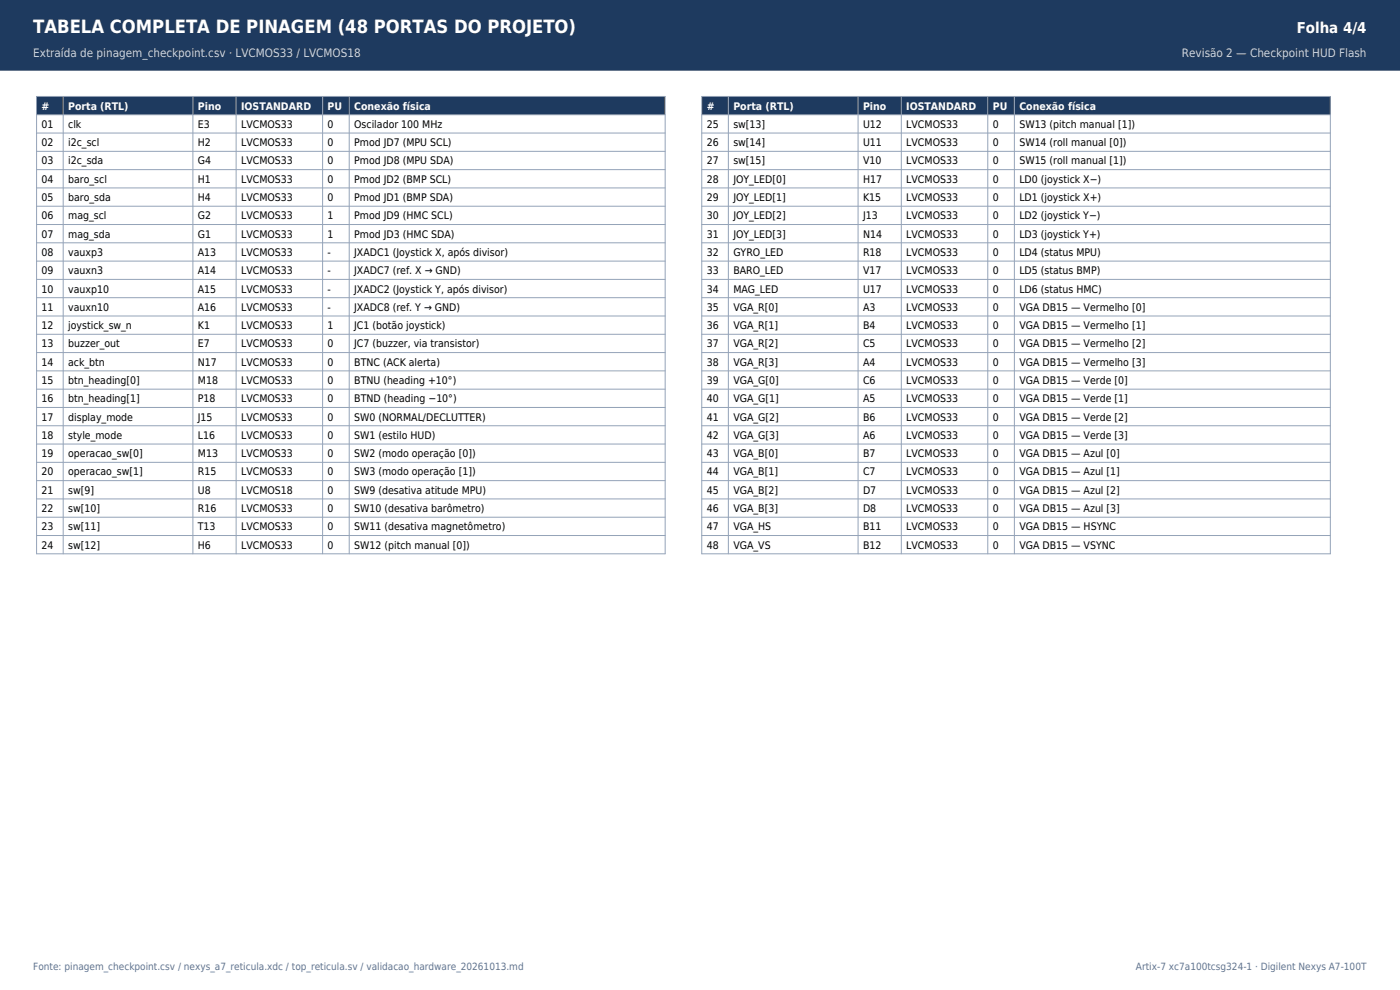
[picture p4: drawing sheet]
<svg xmlns="http://www.w3.org/2000/svg" width="297mm" height="210mm" viewBox="0 0 297 210" stroke-linecap="round" stroke-linejoin="round" font-family="sans-serif">
<defs><g id="words">
<text font-size="3.9" fill="#fff" x="7.1" y="7.1">TABELA COMPLETA DE PINAGEM (48 PORTAS DO PROJETO)</text>
<text font-size="3.2" fill="#fff" x="275.1" y="7.1">Folha 4/4</text>
<g font-size="2.5" fill="#cbd5e1">
<text x="7.1" y="12">Extraída de pinagem_checkpoint.csv · LVCMOS33 / LVCMOS18</text>
<text x="250.7" y="12">Revisão 2 — Checkpoint HUD Flash</text>
</g>
<g font-size="2.2" fill="#fff">
<text x="8.8" y="23.2">#</text>
<text x="14.5" y="23.2">Porta (RTL)</text>
<text x="42" y="23.2">Pino</text>
<text x="51.2" y="23.2">IOSTANDARD</text>
<text x="69.5" y="23.2">PU</text>
<text x="75.1" y="23.2">Conexão física</text>
<text x="149.9" y="23.2">#</text>
<text x="155.6" y="23.2">Porta (RTL)</text>
<text x="183.1" y="23.2">Pino</text>
<text x="192.3" y="23.2">IOSTANDARD</text>
<text x="210.6" y="23.2">PU</text>
<text x="216.3" y="23.2">Conexão física</text>
</g>
<g font-size="2.2">
<text x="8.8" y="27.1">01</text>
<text x="14.5" y="27.1">clk</text>
<text x="42" y="27.1">E3</text>
<text x="51.2" y="27.1">LVCMOS33</text>
<text x="69.5" y="27.1">0</text>
<text x="75.1" y="27.1">Oscilador 100 MHz</text>
<text x="149.9" y="27.1">25</text>
<text x="155.6" y="27.1">sw[13]</text>
<text x="183.1" y="27.1">U12</text>
<text x="192.3" y="27.1">LVCMOS33</text>
<text x="210.6" y="27.1">0</text>
<text x="216.3" y="27.1">SW13 (pitch manual [1])</text>
<text x="8.8" y="31">02</text>
<text x="8.8" y="34.9">03</text>
<text x="14.5" y="31">i2c_scl</text>
<text x="14.5" y="34.9">i2c_sda</text>
<text x="42" y="31">H2</text>
<text x="42" y="34.9">G4</text>
<text x="51.2" y="31">LVCMOS33</text>
<text x="51.2" y="34.9">LVCMOS33</text>
<text x="69.5" y="31">0</text>
<text x="69.5" y="34.9">0</text>
<text x="75.1" y="31">Pmod JD7 (MPU SCL)</text>
<text x="75.1" y="34.9">Pmod JD8 (MPU SDA)</text>
<text x="149.9" y="31">26</text>
<text x="149.9" y="34.9">27</text>
<text x="155.6" y="31">sw[14]</text>
<text x="155.6" y="34.9">sw[15]</text>
<text x="183.1" y="31">U11</text>
<text x="183.1" y="34.9">V10</text>
<text x="192.3" y="31">LVCMOS33</text>
<text x="192.3" y="34.9">LVCMOS33</text>
<text x="210.6" y="31">0</text>
<text x="210.6" y="34.9">0</text>
<text x="216.3" y="31">SW14 (roll manual [0])</text>
<text x="216.3" y="34.9">SW15 (roll manual [1])</text>
<text x="8.8" y="38.8">04</text>
<text x="14.5" y="38.8">baro_scl</text>
<text x="42" y="38.8">H1</text>
<text x="51.2" y="38.8">LVCMOS33</text>
<text x="69.5" y="38.8">0</text>
<text x="75.1" y="38.8">Pmod JD2 (BMP SCL)</text>
<text x="149.9" y="38.8">28</text>
<text x="155.6" y="38.8">JOY_LED[0]</text>
<text x="183.1" y="38.8">H17</text>
<text x="192.3" y="38.8">LVCMOS33</text>
<text x="210.6" y="38.8">0</text>
<text x="216.3" y="38.8">LD0 (joystick X−)</text>
<text x="8.8" y="42.7">05</text>
<text x="8.8" y="46.5">06</text>
<text x="14.5" y="42.7">baro_sda</text>
<text x="14.5" y="46.5">mag_scl</text>
<text x="42" y="42.7">H4</text>
<text x="42" y="46.5">G2</text>
<text x="51.2" y="42.7">LVCMOS33</text>
<text x="51.2" y="46.5">LVCMOS33</text>
<text x="69.5" y="42.7">0</text>
<text x="69.5" y="46.5">1</text>
<text x="75.1" y="42.7">Pmod JD1 (BMP SDA)</text>
<text x="75.1" y="46.5">Pmod JD9 (HMC SCL)</text>
<text x="149.9" y="42.7">29</text>
<text x="149.9" y="46.5">30</text>
<text x="155.6" y="42.7">JOY_LED[1]</text>
<text x="155.6" y="46.5">JOY_LED[2]</text>
<text x="183.1" y="42.7">K15</text>
<text x="183.1" y="46.5">J13</text>
<text x="192.3" y="42.7">LVCMOS33</text>
<text x="192.3" y="46.5">LVCMOS33</text>
<text x="210.6" y="42.7">0</text>
<text x="210.6" y="46.5">0</text>
<text x="216.3" y="42.7">LD1 (joystick X+)</text>
<text x="216.3" y="46.5">LD2 (joystick Y−)</text>
<text x="8.8" y="50.4">07</text>
<text x="14.5" y="50.4">mag_sda</text>
<text x="42" y="50.4">G1</text>
<text x="51.2" y="50.4">LVCMOS33</text>
<text x="69.5" y="50.4">1</text>
<text x="75.1" y="50.4">Pmod JD3 (HMC SDA)</text>
<text x="149.9" y="50.4">31</text>
<text x="155.6" y="50.4">JOY_LED[3]</text>
<text x="183.1" y="50.4">N14</text>
<text x="192.3" y="50.4">LVCMOS33</text>
<text x="210.6" y="50.4">0</text>
<text x="216.3" y="50.4">LD3 (joystick Y+)</text>
<text x="8.8" y="54.3">08</text>
<text x="8.8" y="58.2">09</text>
<text x="14.5" y="54.3">vauxp3</text>
<text x="14.5" y="58.2">vauxn3</text>
<text x="42" y="54.3">A13</text>
<text x="42" y="58.2">A14</text>
<text x="51.2" y="54.3">LVCMOS33</text>
<text x="51.2" y="58.2">LVCMOS33</text>
<text x="69.5" y="54.3">-</text>
<text x="69.5" y="58.2">-</text>
<text x="75.1" y="54.3">JXADC1 (Joystick X, após divisor)</text>
<text x="75.1" y="58.2">JXADC7 (ref. X → GND)</text>
<text x="149.9" y="54.3">32</text>
<text x="149.9" y="58.2">33</text>
<text x="155.6" y="54.3">GYRO_LED</text>
<text x="155.6" y="58.2">BARO_LED</text>
<text x="183.1" y="54.3">R18</text>
<text x="183.1" y="58.2">V17</text>
<text x="192.3" y="54.3">LVCMOS33</text>
<text x="192.3" y="58.2">LVCMOS33</text>
<text x="210.6" y="54.3">0</text>
<text x="210.6" y="58.2">0</text>
<text x="216.3" y="54.3">LD4 (status MPU)</text>
<text x="216.3" y="58.2">LD5 (status BMP)</text>
<text x="8.8" y="62.1">10</text>
<text x="8.8" y="65.9">11</text>
<text x="14.5" y="62.1">vauxp10</text>
<text x="14.5" y="65.9">vauxn10</text>
<text x="42" y="62.1">A15</text>
<text x="42" y="65.9">A16</text>
<text x="51.2" y="62.1">LVCMOS33</text>
<text x="51.2" y="65.9">LVCMOS33</text>
<text x="69.5" y="62.1">-</text>
<text x="69.5" y="65.9">-</text>
<text x="75.1" y="62.1">JXADC2 (Joystick Y, após divisor)</text>
<text x="75.1" y="65.9">JXADC8 (ref. Y → GND)</text>
<text x="149.9" y="62.1">34</text>
<text x="149.9" y="65.9">35</text>
<text x="155.6" y="62.1">MAG_LED</text>
<text x="155.6" y="65.9">VGA_R[0]</text>
<text x="183.1" y="62.1">U17</text>
<text x="183.1" y="65.9">A3</text>
<text x="192.3" y="62.1">LVCMOS33</text>
<text x="192.3" y="65.9">LVCMOS33</text>
<text x="210.6" y="62.1">0</text>
<text x="210.6" y="65.9">0</text>
<text x="216.3" y="62.1">LD6 (status HMC)</text>
<text x="216.3" y="65.9">VGA DB15 — Vermelho [0]</text>
<text x="8.8" y="69.8">12</text>
<text x="14.5" y="69.8">joystick_sw_n</text>
<text x="42" y="69.8">K1</text>
<text x="51.2" y="69.8">LVCMOS33</text>
<text x="69.5" y="69.8">1</text>
<text x="75.1" y="69.8">JC1 (botão joystick)</text>
<text x="149.9" y="69.8">36</text>
<text x="155.6" y="69.8">VGA_R[1]</text>
<text x="183.1" y="69.8">B4</text>
<text x="192.3" y="69.8">LVCMOS33</text>
<text x="210.6" y="69.8">0</text>
<text x="216.3" y="69.8">VGA DB15 — Vermelho [1]</text>
<text x="8.8" y="73.7">13</text>
<text x="8.8" y="77.6">14</text>
<text x="14.5" y="73.7">buzzer_out</text>
<text x="14.5" y="77.6">ack_btn</text>
<text x="42" y="73.7">E7</text>
<text x="42" y="77.6">N17</text>
<text x="51.2" y="73.7">LVCMOS33</text>
<text x="51.2" y="77.6">LVCMOS33</text>
<text x="69.5" y="73.7">0</text>
<text x="69.5" y="77.6">0</text>
<text x="75.1" y="73.7">JC7 (buzzer, via transistor)</text>
<text x="75.1" y="77.6">BTNC (ACK alerta)</text>
<text x="149.9" y="73.7">37</text>
<text x="149.9" y="77.6">38</text>
<text x="155.6" y="73.7">VGA_R[2]</text>
<text x="155.6" y="77.6">VGA_R[3]</text>
<text x="183.1" y="73.7">C5</text>
<text x="183.1" y="77.6">A4</text>
<text x="192.3" y="73.7">LVCMOS33</text>
<text x="192.3" y="77.6">LVCMOS33</text>
<text x="210.6" y="73.7">0</text>
<text x="210.6" y="77.6">0</text>
<text x="216.3" y="73.7">VGA DB15 — Vermelho [2]</text>
<text x="216.3" y="77.6">VGA DB15 — Vermelho [3]</text>
<text x="8.8" y="81.5">15</text>
<text x="14.5" y="81.5">btn_heading[0]</text>
<text x="42" y="81.5">M18</text>
<text x="51.2" y="81.5">LVCMOS33</text>
<text x="69.5" y="81.5">0</text>
<text x="75.1" y="81.5">BTNU (heading +10°)</text>
<text x="149.9" y="81.5">39</text>
<text x="155.6" y="81.5">VGA_G[0]</text>
<text x="183.1" y="81.5">C6</text>
<text x="192.3" y="81.5">LVCMOS33</text>
<text x="210.6" y="81.5">0</text>
<text x="216.3" y="81.5">VGA DB15 — Verde [0]</text>
<text x="8.8" y="85.3">16</text>
<text x="8.8" y="89.2">17</text>
<text x="14.5" y="85.3">btn_heading[1]</text>
<text x="14.5" y="89.2">display_mode</text>
<text x="42" y="85.3">P18</text>
<text x="42" y="89.2">J15</text>
<text x="51.2" y="85.3">LVCMOS33</text>
<text x="51.2" y="89.2">LVCMOS33</text>
<text x="69.5" y="85.3">0</text>
<text x="69.5" y="89.2">0</text>
<text x="75.1" y="85.3">BTND (heading −10°)</text>
<text x="75.1" y="89.2">SW0 (NORMAL/DECLUTTER)</text>
<text x="149.9" y="85.3">40</text>
<text x="149.9" y="89.2">41</text>
<text x="155.6" y="85.3">VGA_G[1]</text>
<text x="155.6" y="89.2">VGA_G[2]</text>
<text x="183.1" y="85.3">A5</text>
<text x="183.1" y="89.2">B6</text>
<text x="192.3" y="85.3">LVCMOS33</text>
<text x="192.3" y="89.2">LVCMOS33</text>
<text x="210.6" y="85.3">0</text>
<text x="210.6" y="89.2">0</text>
<text x="216.3" y="85.3">VGA DB15 — Verde [1]</text>
<text x="216.3" y="89.2">VGA DB15 — Verde [2]</text>
<text x="8.8" y="93.1">18</text>
<text x="14.5" y="93.1">style_mode</text>
<text x="42" y="93.1">L16</text>
<text x="51.2" y="93.1">LVCMOS33</text>
<text x="69.5" y="93.1">0</text>
<text x="75.1" y="93.1">SW1 (estilo HUD)</text>
<text x="149.9" y="93.1">42</text>
<text x="155.6" y="93.1">VGA_G[3]</text>
<text x="183.1" y="93.1">A6</text>
<text x="192.3" y="93.1">LVCMOS33</text>
<text x="210.6" y="93.1">0</text>
<text x="216.3" y="93.1">VGA DB15 — Verde [3]</text>
<text x="8.8" y="97">19</text>
<text x="8.8" y="100.9">20</text>
<text x="14.5" y="97">operacao_sw[0]</text>
<text x="14.5" y="100.9">operacao_sw[1]</text>
<text x="42" y="97">M13</text>
<text x="42" y="100.9">R15</text>
<text x="51.2" y="97">LVCMOS33</text>
<text x="51.2" y="100.9">LVCMOS33</text>
<text x="69.5" y="97">0</text>
<text x="69.5" y="100.9">0</text>
<text x="75.1" y="97">SW2 (modo operação [0])</text>
<text x="75.1" y="100.9">SW3 (modo operação [1])</text>
<text x="149.9" y="97">43</text>
<text x="149.9" y="100.9">44</text>
<text x="155.6" y="97">VGA_B[0]</text>
<text x="155.6" y="100.9">VGA_B[1]</text>
<text x="183.1" y="97">B7</text>
<text x="183.1" y="100.9">C7</text>
<text x="192.3" y="97">LVCMOS33</text>
<text x="192.3" y="100.9">LVCMOS33</text>
<text x="210.6" y="97">0</text>
<text x="210.6" y="100.9">0</text>
<text x="216.3" y="97">VGA DB15 — Azul [0]</text>
<text x="216.3" y="100.9">VGA DB15 — Azul [1]</text>
<text x="8.8" y="104.7">21</text>
<text x="14.5" y="104.7">sw[9]</text>
<text x="42" y="104.7">U8</text>
<text x="51.2" y="104.7">LVCMOS18</text>
<text x="69.5" y="104.7">0</text>
<text x="75.1" y="104.7">SW9 (desativa atitude MPU)</text>
<text x="149.9" y="104.7">45</text>
<text x="155.6" y="104.7">VGA_B[2]</text>
<text x="183.1" y="104.7">D7</text>
<text x="192.3" y="104.7">LVCMOS33</text>
<text x="210.6" y="104.7">0</text>
<text x="216.3" y="104.7">VGA DB15 — Azul [2]</text>
<text x="8.8" y="108.6">22</text>
<text x="8.8" y="112.5">23</text>
<text x="14.5" y="108.6">sw[10]</text>
<text x="14.5" y="112.5">sw[11]</text>
<text x="42" y="108.6">R16</text>
<text x="42" y="112.5">T13</text>
<text x="51.2" y="108.6">LVCMOS33</text>
<text x="51.2" y="112.5">LVCMOS33</text>
<text x="69.5" y="108.6">0</text>
<text x="69.5" y="112.5">0</text>
<text x="75.1" y="108.6">SW10 (desativa barômetro)</text>
<text x="75.1" y="112.5">SW11 (desativa magnetômetro)</text>
<text x="149.9" y="108.6">46</text>
<text x="149.9" y="112.5">47</text>
<text x="155.6" y="108.6">VGA_B[3]</text>
<text x="155.6" y="112.5">VGA_HS</text>
<text x="183.1" y="108.6">D8</text>
<text x="183.1" y="112.5">B11</text>
<text x="192.3" y="108.6">LVCMOS33</text>
<text x="192.3" y="112.5">LVCMOS33</text>
<text x="210.6" y="108.6">0</text>
<text x="210.6" y="112.5">0</text>
<text x="216.3" y="108.6">VGA DB15 — Azul [3]</text>
<text x="216.3" y="112.5">VGA DB15 — HSYNC</text>
<text x="8.8" y="116.4">24</text>
<text x="14.5" y="116.4">sw[12]</text>
<text x="42" y="116.4">H6</text>
<text x="51.2" y="116.4">LVCMOS33</text>
<text x="69.5" y="116.4">0</text>
<text x="75.1" y="116.4">SW12 (pitch manual [0])</text>
<text x="149.9" y="116.4">48</text>
<text x="155.6" y="116.4">VGA_VS</text>
<text x="183.1" y="116.4">B12</text>
<text x="192.3" y="116.4">LVCMOS33</text>
<text x="210.6" y="116.4">0</text>
<text x="216.3" y="116.4">VGA DB15 — VSYNC</text>
</g>
<g font-size="2.1" fill="#64748b">
<text x="7.1" y="205.8">Fonte: pinagem_checkpoint.csv / nexys_a7_reticula.xdc / top_reticula.sv / validacao_hardware_20261013.md</text>
<text x="241" y="205.8">Artix-7 xc7a100tcsg324-1 · Digilent Nexys A7-100T</text>
</g>
</g></defs>
<path d="M0 0h297v14.8h-297z" fill-rule="evenodd" fill="#1e3a5f" stroke="#1e3a5f" stroke-width=".35"/>
<path d="M7.8 20.5h133.3v3.8h-133.3z" fill-rule="evenodd" fill="#1e3a5f"/>
<g fill="none" stroke="#94a3b8" stroke-width=".21">
<path d="M7.8 20.5h133.3v97h-133.3zM7.8 24.3h133.3M7.8 28.2h133.3M7.8 32.1h133.3M7.8 36h133.3M7.8 39.9h133.3M13.4 20.5v97M40.9 20.5v97M50.1 20.5v97M68.4 20.5v97M74.1 20.5v97M7.8 43.7h133.3"/>
<path d="M7.8 47.6h133.3M7.8 51.5h133.3M7.8 55.4h133.3M7.8 59.3h133.3M7.8 63.1h133.3M7.8 67h133.3M7.8 70.9h133.3M7.8 74.8h133.3M7.8 78.7h133.3M7.8 82.5h133.3M7.8 86.4h133.3M7.8 90.3h133.3"/>
<path d="M7.8 94.2h133.3M7.8 98.1h133.3M7.8 102h133.3M7.8 105.8h133.3M7.8 109.7h133.3M7.8 113.6h133.3"/>
</g>
<path d="M148.9 20.5h133.3v3.8h-133.3z" fill-rule="evenodd" fill="#1e3a5f"/>
<g fill="none" stroke="#94a3b8" stroke-width=".21">
<path d="M148.9 20.5h133.3v97h-133.3zM148.9 24.3h133.3M148.9 28.2h133.3M148.9 32.1h133.3M148.9 36h133.3M148.9 39.9h133.3M154.5 20.5v97M182 20.5v97M191.2 20.5v97M209.5 20.5v97M215.2 20.5v97M148.9 43.7h133.3"/>
<path d="M148.9 47.6h133.3M148.9 51.5h133.3M148.9 55.4h133.3M148.9 59.3h133.3M148.9 63.1h133.3M148.9 67h133.3M148.9 70.9h133.3M148.9 74.8h133.3M148.9 78.7h133.3M148.9 82.5h133.3M148.9 86.4h133.3M148.9 90.3h133.3"/>
<path d="M148.9 94.2h133.3M148.9 98.1h133.3M148.9 102h133.3M148.9 105.8h133.3M148.9 109.7h133.3M148.9 113.6h133.3"/>
</g>
<use href="#words"/>
</svg>
